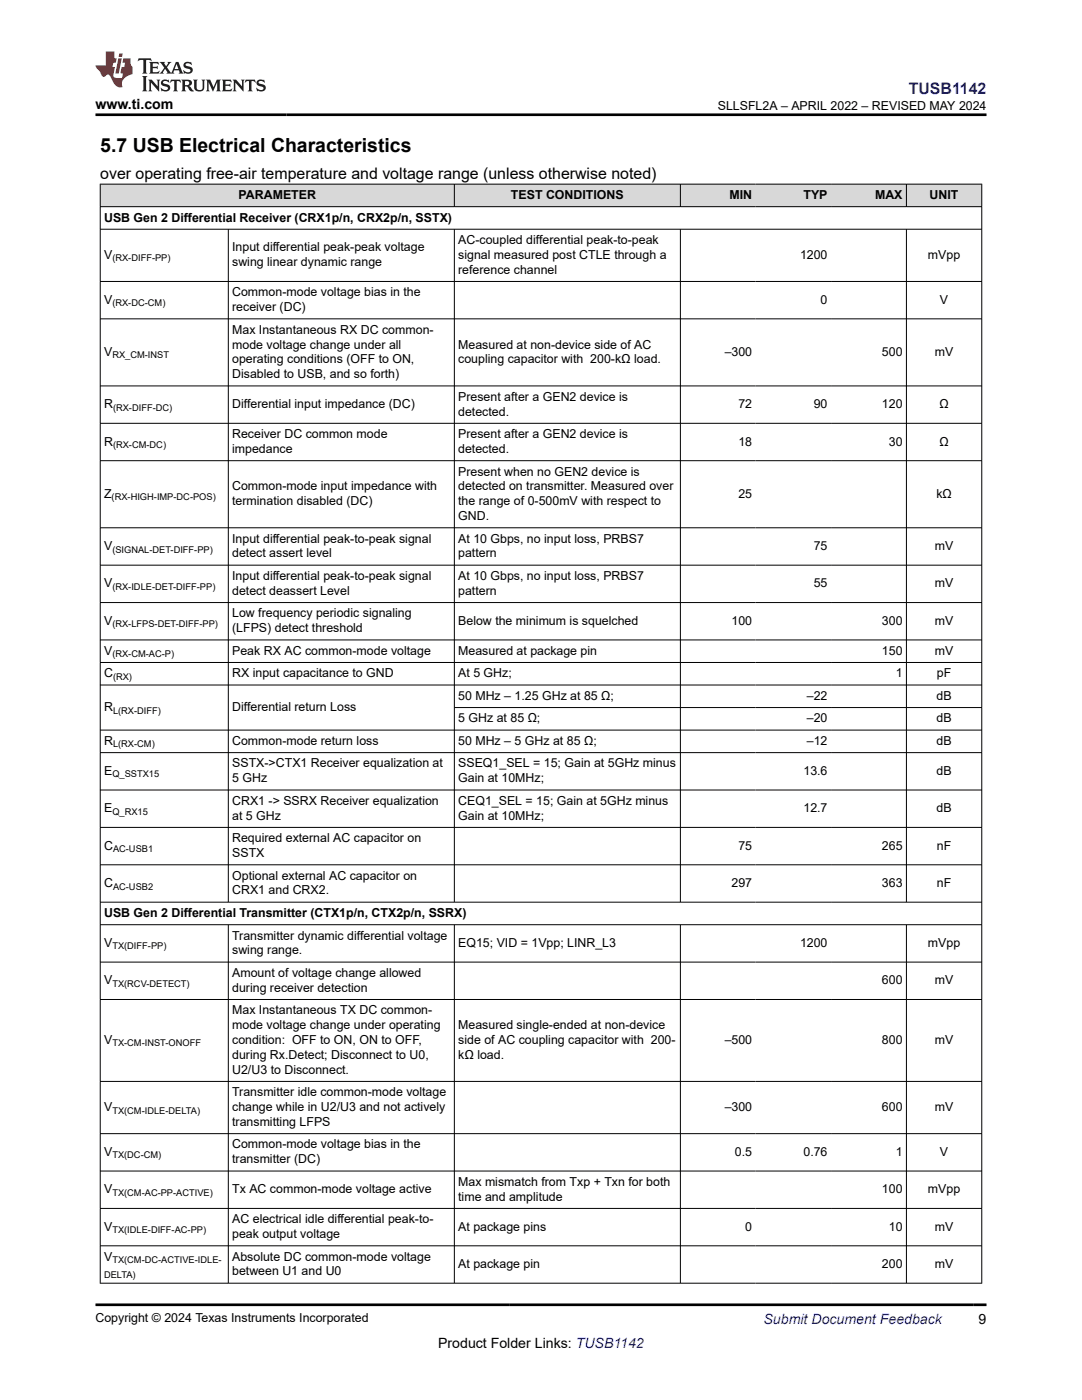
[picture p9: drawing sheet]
<svg xmlns="http://www.w3.org/2000/svg" width="216mm" height="279mm" viewBox="0 0 216 279" stroke-linecap="round" stroke-linejoin="round" font-family="sans-serif">
<defs><g id="words">
<text font-size="3.9" x="20" y="30.3">5.7 USB Electrical Characteristics</text>
<text font-size="3.2" fill="#00f" x="181.3" y="18.7">TUSB1142</text>
<text font-size="3.2" x="20" y="35.7">over operating free-air temperature and voltage range (unless otherwise noted)</text>
<g font-size="2.8">
<text x="19" y="21.8">www.ti.com</text>
<text x="87.4" y="269">Product Folder Links: TUSB1142</text>
<text x="195.3" y="264.2">9</text>
</g>
<text font-size="2.8" fill="#00f" x="152.4" y="264.2">Submit Document Feedback</text>
<g font-size="2.5">
<text x="143.2" y="21.9">SLLSFL2A – APRIL 2022 – REVISED MAY 2024</text>
<text x="47.6" y="39.7">PARAMETER</text>
<text x="102" y="39.7">TEST CONDITIONS</text>
<text x="145.6" y="39.7">MIN</text>
<text x="160.3" y="39.7">TYP</text>
<text x="174.6" y="39.7">MAX</text>
<text x="185.5" y="39.7">UNIT</text>
<text x="20.8" y="44.2">USB Gen 2 Differential Receiver (CRX1p/n, CRX2p/n, SSTX)</text>
<text x="20.8" y="51.7">V</text>
<text x="46.3" y="50.2">Input differential peak-peak voltage</text>
<text x="46.3" y="53.2">swing linear dynamic range</text>
<text x="91.4" y="48.7">AC-coupled differential peak-to-peak</text>
<text x="91.4" y="51.7">signal measured post CTLE through a</text>
<text x="159.6" y="51.7">1200</text>
<text x="185.2" y="51.7">mVpp</text>
<text x="46.3" y="59.1">Common-mode voltage bias in the</text>
<text x="91.4" y="54.6">reference channel</text>
<text x="20.8" y="60.6">V</text>
<text x="46.3" y="62.1">receiver (DC)</text>
<text x="163.8" y="60.6">0</text>
<text x="187.6" y="60.6">V</text>
<text x="20.8" y="71">V</text>
<text x="46.3" y="66.6">Max Instantaneous RX DC common-</text>
<text x="46.3" y="69.6">mode voltage change under all</text>
<text x="91.4" y="69.6">Measured at non-device side of AC</text>
<text x="144.6" y="71">–300</text>
<text x="176" y="71">500</text>
<text x="186.5" y="71">mV</text>
<text x="46.3" y="72.5">operating conditions (OFF to ON,</text>
<text x="46.3" y="75.5">Disabled to USB, and so forth)</text>
<text x="91.4" y="72.5">coupling capacitor with 200-kΩ load.</text>
<text x="20.8" y="81.5">R</text>
<text x="46.3" y="81.5">Differential input impedance (DC)</text>
<text x="91.4" y="80">Present after a GEN2 device is</text>
<text x="91.4" y="82.9">detected.</text>
<text x="147.3" y="81.5">72</text>
<text x="162.4" y="81.5">90</text>
<text x="176" y="81.5">120</text>
<text x="187.5" y="81.5">Ω</text>
<text x="20.8" y="88.9">R</text>
<text x="46.3" y="87.4">Receiver DC common mode</text>
<text x="91.4" y="87.4">Present after a GEN2 device is</text>
<text x="147.3" y="88.9">18</text>
<text x="177.4" y="88.9">30</text>
<text x="187.5" y="88.9">Ω</text>
<text x="46.3" y="90.4">impedance</text>
<text x="91.4" y="90.4">detected.</text>
<text x="91.4" y="94.9">Present when no GEN2 device is</text>
<text x="20.8" y="99.3">Z</text>
<text x="46.3" y="97.9">Common-mode input impedance with</text>
<text x="46.3" y="100.8">termination disabled (DC)</text>
<text x="91.4" y="97.9">detected on transmitter. Measured over</text>
<text x="91.4" y="100.8">the range of 0-500mV with respect to</text>
<text x="147.3" y="99.3">25</text>
<text x="186.8" y="99.3">kΩ</text>
<text x="91.4" y="103.8">GND.</text>
<text x="20.8" y="109.8">V</text>
<text x="46.3" y="108.3">Input differential peak-to-peak signal</text>
<text x="46.3" y="111.3">detect assert level</text>
<text x="91.4" y="108.3">At 10 Gbps, no input loss, PRBS7</text>
<text x="91.4" y="111.3">pattern</text>
<text x="162.4" y="109.8">75</text>
<text x="186.5" y="109.8">mV</text>
<text x="20.8" y="117.2">V</text>
<text x="46.3" y="115.8">Input differential peak-to-peak signal</text>
<text x="46.3" y="118.7">detect deassert Level</text>
<text x="91.4" y="115.8">At 10 Gbps, no input loss, PRBS7</text>
<text x="91.4" y="118.7">pattern</text>
<text x="162.4" y="117.2">55</text>
<text x="186.5" y="117.2">mV</text>
<text x="20.8" y="124.7">V</text>
<text x="46.3" y="123.2">Low frequency periodic signaling</text>
<text x="91.4" y="124.7">Below the minimum is squelched</text>
<text x="146" y="124.7">100</text>
<text x="176" y="124.7">300</text>
<text x="186.5" y="124.7">mV</text>
<text x="20.8" y="130.7">V</text>
<text x="46.3" y="126.2">(LFPS) detect threshold</text>
<text x="46.3" y="130.7">Peak RX AC common-mode voltage</text>
<text x="91.4" y="130.7">Measured at package pin</text>
<text x="176" y="130.7">150</text>
<text x="186.5" y="130.7">mV</text>
<text x="20.8" y="135.2">C</text>
<text x="46.3" y="135.2">RX input capacitance to GND</text>
<text x="91.4" y="135.2">At 5 GHz;</text>
<text x="178.7" y="135.2">1</text>
<text x="186.9" y="135.2">pF</text>
<text x="20.8" y="141.9">R</text>
<text x="46.3" y="141.9">Differential return Loss</text>
<text x="91.4" y="139.7">50 MHz – 1.25 GHz at 85 Ω;</text>
<text x="161" y="139.7">–22</text>
<text x="186.9" y="139.7">dB</text>
<text x="20.8" y="148.7">R</text>
<text x="46.3" y="148.7">Common-mode return loss</text>
<text x="91.4" y="144.2">5 GHz at 85 Ω;</text>
<text x="91.4" y="148.7">50 MHz – 5 GHz at 85 Ω;</text>
<text x="161" y="144.2">–20</text>
<text x="161" y="148.7">–12</text>
<text x="186.9" y="144.2">dB</text>
<text x="186.9" y="148.7">dB</text>
<text x="20.8" y="154.6">E</text>
<text x="46.3" y="153.2">SSTX-&gt;CTX1 Receiver equalization at</text>
<text x="91.4" y="153.2">SSEQ1_SEL = 15; Gain at 5GHz minus</text>
<text x="160.3" y="154.6">13.6</text>
<text x="186.9" y="154.6">dB</text>
<text x="46.3" y="156.1">5 GHz</text>
<text x="46.3" y="160.6">CRX1 -&gt; SSRX Receiver equalization</text>
<text x="91.4" y="156.1">Gain at 10MHz;</text>
<text x="91.4" y="160.6">CEQ1_SEL = 15; Gain at 5GHz minus</text>
<text x="20.8" y="162.1">E</text>
<text x="46.3" y="163.6">at 5 GHz</text>
<text x="91.4" y="163.6">Gain at 10MHz;</text>
<text x="160.3" y="162.1">12.7</text>
<text x="186.9" y="162.1">dB</text>
<text x="20.8" y="169.6">C</text>
<text x="46.3" y="168.1">Required external AC capacitor on</text>
<text x="46.3" y="171.1">SSTX</text>
<text x="147.3" y="169.6">75</text>
<text x="176" y="169.6">265</text>
<text x="186.9" y="169.6">nF</text>
<text x="20.8" y="177">C</text>
<text x="46.3" y="175.5">Optional external AC capacitor on</text>
<text x="46.3" y="178.5">CRX1 and CRX2.</text>
<text x="146" y="177">297</text>
<text x="176" y="177">363</text>
<text x="186.9" y="177">nF</text>
<text x="20.8" y="183">USB Gen 2 Differential Transmitter (CTX1p/n, CTX2p/n, SSRX)</text>
<text x="20.8" y="189">V</text>
<text x="46.3" y="187.5">Transmitter dynamic differential voltage</text>
<text x="46.3" y="190.5">swing range.</text>
<text x="91.4" y="189">EQ15; VID = 1Vpp; LINR_L3</text>
<text x="159.6" y="189">1200</text>
<text x="185.2" y="189">mVpp</text>
<text x="20.8" y="196.5">V</text>
<text x="46.3" y="195">Amount of voltage change allowed</text>
<text x="46.3" y="197.9">during receiver detection</text>
<text x="176" y="196.5">600</text>
<text x="186.5" y="196.5">mV</text>
<text x="46.3" y="202.4">Max Instantaneous TX DC common-</text>
<text x="20.8" y="208.4">V</text>
<text x="46.3" y="205.4">mode voltage change under operating</text>
<text x="46.3" y="208.4">condition: OFF to ON, ON to OFF,</text>
<text x="91.4" y="205.4">Measured single-ended at non-device</text>
<text x="91.4" y="208.4">side of AC coupling capacitor with 200-</text>
<text x="144.6" y="208.4">–500</text>
<text x="176" y="208.4">800</text>
<text x="186.5" y="208.4">mV</text>
<text x="46.3" y="211.3">during Rx.Detect; Disconnect to U0,</text>
<text x="46.3" y="214.3">U2/U3 to Disconnect.</text>
<text x="91.4" y="211.3">kΩ load.</text>
<text x="20.8" y="221.7">V</text>
<text x="46.3" y="218.8">Transmitter idle common-mode voltage</text>
<text x="46.3" y="221.7">change while in U2/U3 and not actively</text>
<text x="144.6" y="221.7">–300</text>
<text x="176" y="221.7">600</text>
<text x="186.5" y="221.7">mV</text>
<text x="46.3" y="224.7">transmitting LFPS</text>
<text x="20.8" y="230.7">V</text>
<text x="46.3" y="229.2">Common-mode voltage bias in the</text>
<text x="46.3" y="232.2">transmitter (DC)</text>
<text x="146.7" y="230.7">0.5</text>
<text x="160.3" y="230.7">0.76</text>
<text x="178.7" y="230.7">1</text>
<text x="187.6" y="230.7">V</text>
<text x="20.8" y="238.1">V</text>
<text x="46.3" y="238.1">Tx AC common-mode voltage active</text>
<text x="91.4" y="236.7">Max mismatch from Txp + Txn for both</text>
<text x="91.4" y="239.6">time and amplitude</text>
<text x="176" y="238.1">100</text>
<text x="185.2" y="238.1">mVpp</text>
<text x="20.8" y="245.6">V</text>
<text x="46.3" y="244.1">AC electrical idle differential peak-to-</text>
<text x="91.4" y="245.6">At package pins</text>
<text x="148.7" y="245.6">0</text>
<text x="177.4" y="245.6">10</text>
<text x="186.5" y="245.6">mV</text>
<text x="20.8" y="251.6">V</text>
<text x="46.3" y="247.1">peak output voltage</text>
<text x="46.3" y="251.6">Absolute DC common-mode voltage</text>
<text x="46.3" y="254.6">between U1 and U0</text>
<text x="91.4" y="253.1">At package pin</text>
<text x="176" y="253.1">200</text>
<text x="186.5" y="253.1">mV</text>
<text x="19" y="263.9">Copyright © 2024 Texas Instruments Incorporated</text>
</g>
<g font-size="1.9">
<text x="22.4" y="52.2">(RX-DIFF-PP)</text>
<text x="22.4" y="61.1">(RX-DC-CM)</text>
<text x="22.4" y="71.5">RX_CM-INST</text>
<text x="22.6" y="82">(RX-DIFF-DC)</text>
<text x="22.6" y="89.4">(RX-CM-DC)</text>
<text x="22.3" y="99.8">(RX-HIGH-IMP-DC-POS)</text>
<text x="22.4" y="110.3">(SIGNAL-DET-DIFF-PP)</text>
<text x="22.4" y="117.7">(RX-IDLE-DET-DIFF-PP)</text>
<text x="22.4" y="125.2">(RX-LFPS-DET-DIFF-PP)</text>
<text x="22.4" y="131.2">(RX-CM-AC-P)</text>
<text x="22.6" y="135.7">(RX)</text>
<text x="22.6" y="142.4">L(RX-DIFF)</text>
<text x="22.6" y="149.2">L(RX-CM)</text>
<text x="22.4" y="155.1">Q_SSTX15</text>
<text x="22.4" y="162.6">Q_RX15</text>
<text x="22.6" y="170.1">AC-USB1</text>
<text x="22.6" y="177.5">AC-USB2</text>
<text x="22.4" y="189.5">TX(DIFF-PP)</text>
<text x="22.4" y="196.9">TX(RCV-DETECT)</text>
<text x="22.4" y="208.9">TX-CM-INST-ONOFF</text>
<text x="22.4" y="222.2">TX(CM-IDLE-DELTA)</text>
<text x="22.4" y="231.2">TX(DC-CM)</text>
<text x="22.4" y="238.6">TX(CM-AC-PP-ACTIVE)</text>
<text x="22.4" y="246.1">TX(IDLE-DIFF-AC-PP)</text>
<text x="20.8" y="255">DELTA)</text>
<text x="22.4" y="252.1">TX(CM-DC-ACTIVE-IDLE-</text>
</g>
</g></defs>
<g fill="#d8d8d8">
<path d="M20 36.8h175.9v4.4h-175.9z" fill-rule="evenodd"/>
<path d="M20.1 36.8h70.5v4.4h-70.5z" fill-rule="evenodd"/>
<path d="M90.7 36.8h45v4.4h-45z" fill-rule="evenodd"/>
<path d="M135.8 36.8h15v4.4h-15z" fill-rule="evenodd"/>
<path d="M150.8 36.8h15v4.4h-15z" fill-rule="evenodd"/>
<path d="M165.8 36.8h15v4.4h-15z" fill-rule="evenodd"/>
<path d="M180.9 36.8h14.9v4.4h-14.9z" fill-rule="evenodd"/>
</g>
<g fill="none" stroke="#000" stroke-width=".2">
<path d="M19.9 36.8h176.1M20 36.7v219.5M90.7 36.7v4.6M135.8 36.7v4.6M180.9 36.7v4.6M195.9 36.7v219.5M19.9 41.2h176.1M19.9 45.7h176.1M19.9 56.2h176.1M45.6 45.7v134.4M90.7 45.7v134.4M135.8 45.7v134.4"/>
<path d="M180.9 45.7v134.4M19.9 63.6h176.1M19.9 77h176.1M19.9 84.5h176.1M19.9 91.9h176.1M19.9 105.3h176.1M19.9 112.8h176.1M19.9 120.3h176.1M19.9 127.7h176.1M19.9 132.2h176.1M19.9 136.7h176.1M19.9 145.7h176.1"/>
<path d="M19.9 150.2h176.1M19.9 157.7h176.1M90.7 141.2h105.3M19.9 165.1h176.1M19.9 172.6h176.1M19.9 180h176.1M19.9 184.5h176.1M19.9 192h176.1M19.9 199.5h176.1M45.6 184.5v71.7M90.7 184.5v71.7M135.8 184.5v71.7"/>
<path d="M180.9 184.5v71.7M19.9 215.8h176.1M19.9 226.2h176.1M19.9 233.7h176.1M19.9 241.2h176.1M19.9 248.6h176.1M19.9 256.1h176.1"/>
</g>
<path d="M27.7 11.6l-.2 .6 .5-.2h.6v.1v2.2l-.2 .4h1l-.2-.4v-2.2v-.1h.5l.5 .2-.1-.6zM29.8 12.4l.2 .3v1.6l-.2 .4h1.9l.1-.6a1.08 1.08 0 0 1-1.3 .2v-.7h.6l.4 .2v-.7l-.4 .2h-.6v-.5l.2-.2a1 1 0 0 1 1 .3l-.1-.5zM31.8 12.4l1 1.1-1 1.2h.9l-.2-.2 .4-.8 .5 .8-.2 .2h1.6l-.2-.2 .1-.5h1l.1 .5-.1 .2h.9l-.2-.4-.8-1.9h-.5l-1 2.1-.8-1.1 .9-1h-.8l.2 .2-.5 .6-.3-.6 .1-.2zM35.2 12.8l.4 1h-.8zM36.8 12.5a.65 .65 0 0 0-.2 .7 .65 .65 0 0 0 .6 .5l.7 .1 .1 .3a.79 .79 0 0 1-.7 .4 .79 .79 0 0 1-.7-.5l.1 .7 .2-.1a.93 .93 0 0 0 1.1 0 .93 .93 0 0 0 .4-.9 1.46 1.46 0 0 0-1.2-.6l-.1-.3a1.09 1.09 0 0 1 1.2 .2l-.2-.6-.1 .1-.6-.2zM28.4 15.2l.2 .4v2.2l-.2 .4h1l-.2-.4v-2.2l.2-.4zM29.6 15.9l.2 .4v1.5l-.2 .4h.8l-.3-.4v-1.3l1.7 1.8v-2l.2-.4h-.8l.2 .2 .1 1.1-1.2-1.3zM32.3 16a.65 .65 0 0 0-.2 .8 .65 .65 0 0 0 .7 .4l.6 .2 .1 .2a.79 .79 0 0 1-.7 .4 .79 .79 0 0 1-.7-.5l.1 .7 .2-.1a.93 .93 0 0 0 1.1 .1 .93 .93 0 0 0 .4-1 1.46 1.46 0 0 0-1.2-.5l-.1-.4a1.09 1.09 0 0 1 1.2 .2l-.2-.6-.1 .1-.6-.1zM34.1 15.9l-.1 .6a.63 .63 0 0 1 .7-.3l.1 1.6-.3 .4h1l-.2-.4v-1.6a.66 .66 0 0 1 .8 .3l-.1-.6zM36.2 15.9l.2 .4v1.5l-.2 .4h.9l-.2-.2v-.7h.5l.1 .2a.79 .79 0 0 0 1.2 .6l-1-.9a.61 .61 0 0 0 .6-.6 .61 .61 0 0 0-.5-.7zM36.9 16.2h.2a.47 .47 0 0 1 .5 .1 .47 .47 0 0 1 .1 .5l-.2 .1-.6 .1zM38.5 15.9l.2 .2a2.27 2.27 0 0 0 .4 2 1.04 1.04 0 0 0 1.7-.7v-1.3l.2-.2h-.8l.2 .4v1.1a.6 .6 0 0 1-.6 .6 .6 .6 0 0 1-.6-.6v-1.1l.3-.4zM41.1 15.9l.2 .4v1.5l-.2 .4h.7l-.2-.4v-1.4l.9 1.9 .8-1.9v1.4l-.2 .4h1l-.3-.4v-1.5l.3-.4h-.8l-.7 1.5-.7-1.5zM44.3 15.9l.2 .4v1.5l-.2 .4h1.9l.1-.6a1.09 1.09 0 0 1-1.3 .2v-.7h.6l.4 .2v-.6l-.4 .2h-.6v-.6l.2-.1a1.01 1.01 0 0 1 1 .3l-.1-.6zM46.4 15.9l.3 .4v1.5l-.3 .4h.8l-.2-.4v-1.3l1.6 1.8v-2l.2-.4h-.7l.2 .2v1.1l-1.2-1.3zM49 15.9l-.1 .6a.63 .63 0 0 1 .8-.3v1.6l-.3 .4h1l-.2-.4v-1.6a.66 .66 0 0 1 .8 .3l-.1-.6zM51.4 16a.65 .65 0 0 0-.2 .8 .65 .65 0 0 0 .6 .4l.6 .2 .2 .2a.79 .79 0 0 1-.8 .4 .79 .79 0 0 1-.6-.5l.1 .7 .2-.1a.93 .93 0 0 0 1 .1 .93 .93 0 0 0 .5-1 1.46 1.46 0 0 0-1.3-.5l-.1-.4a1.09 1.09 0 0 1 1.3 .2l-.2-.6-.2 .1-.5-.1z" fill="#231f20"/>
<path d="M21.1 10.3v2.7h-2.1l.1 .4 .9 1a.95 .95 0 0 0 .9 .9 .59 .59 0 0 1 .6-.4 .59 .59 0 0 1 .5 .3l.4 .8a1.59 1.59 0 0 0 2.1 1.4 1.61 1.61 0 0 1 1-2.3l1-.3-.1-1.5a1.59 1.59 0 0 1-.4-1.7h-1.4l-.2 .9h.5l-.1 .9h-.5l-.2 .9v.3l.4 .1-.2 .9h-.6a.73 .73 0 0 1-1.1-.7l.3-1.5h-.5l.2-.9h.5l.2-.9h-.5v-1.3zM23.6 11.6l-.6 3.1h.7l.6-3.1zM23.8 10.7l-.1 .6h.7l.1-.6z" fill="#ed1c24"/>
<path d="M19 22.9h177.8M19 260.4h177.8" fill="none" stroke="#000" stroke-width=".53"/>
<use href="#words"/>
</svg>
